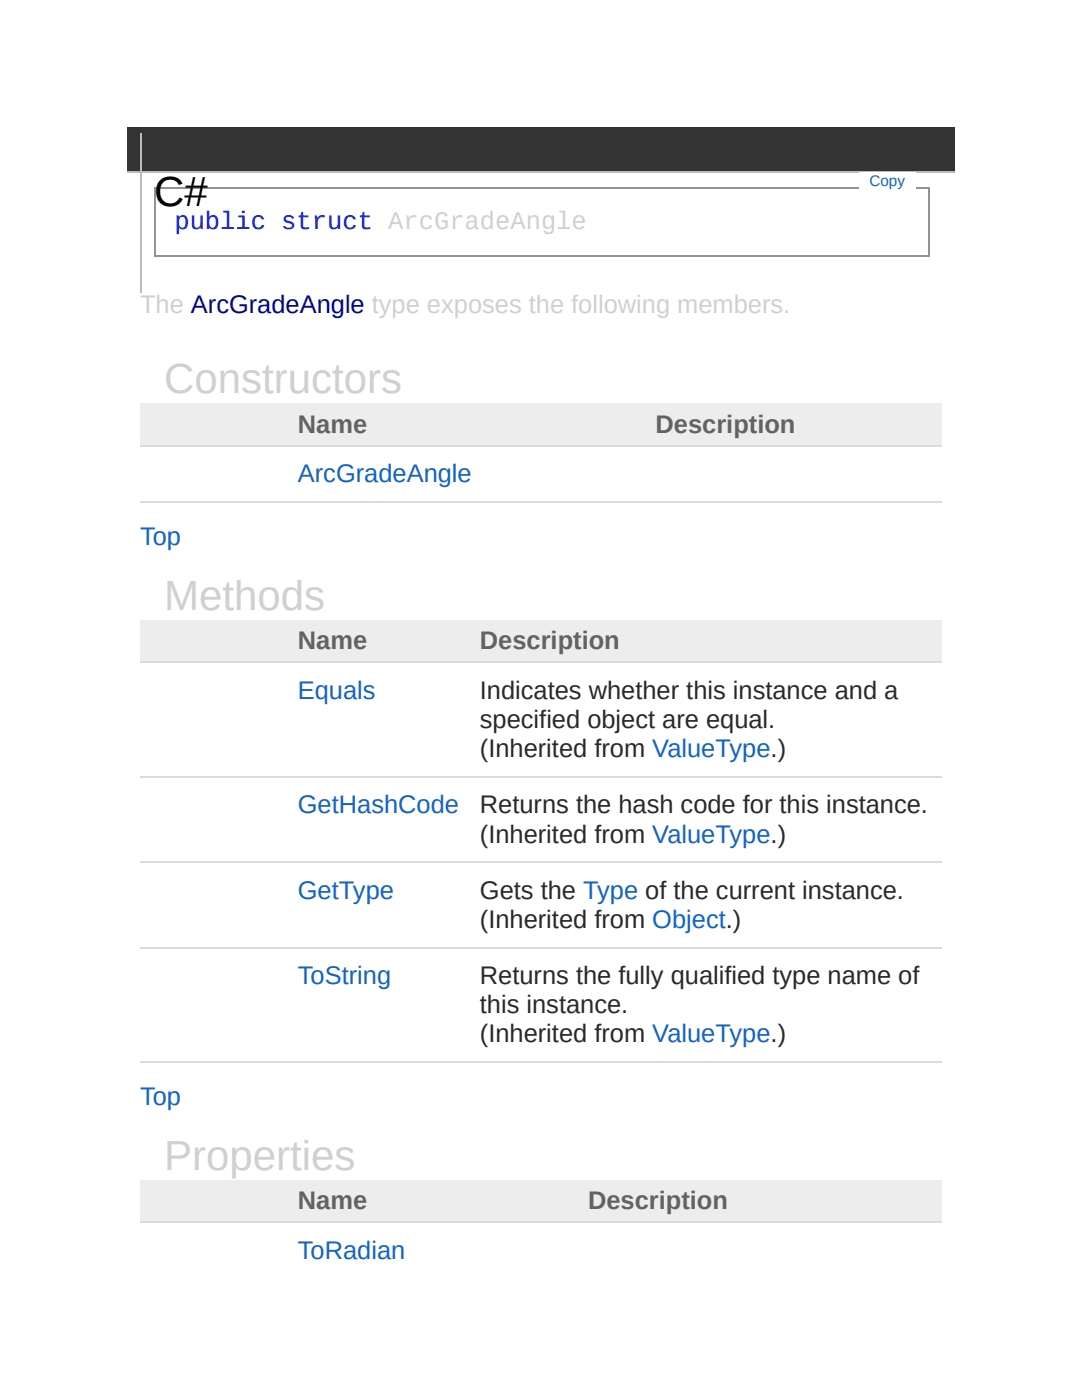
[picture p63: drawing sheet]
<svg xmlns="http://www.w3.org/2000/svg" width="216mm" height="279mm" viewBox="0 0 216 279" stroke-linecap="round" stroke-linejoin="round" font-family="sans-serif">
<defs><g id="words">
<text font-size="8.4" x="30.7" y="41.1">C#</text>
<g font-size="8.4" fill="#d0d0d0">
<text x="32.8" y="78.5">Constructors</text>
<text x="32.8" y="121.7">Methods</text>
<text x="32.8" y="233.4">Properties</text>
</g>
<text font-size="5.1" fill="#00f" x="34.8" y="45.7">public struct ArcGradeAngle</text>
<text font-size="5.1" fill="#d0d0d0" x="27.9" y="62.5">The ArcGradeAngle type exposes the following members.</text>
<g font-size="5.1" fill="#636363">
<text x="59.4" y="86.4">Name</text>
<text x="130.8" y="86.4">Description</text>
<text x="59.4" y="129.5">Name</text>
<text x="95.8" y="129.5">Description</text>
<text x="59.4" y="241.3">Name</text>
<text x="117.3" y="241.3">Description</text>
</g>
<g font-size="5.1" fill="#1364c4">
<text x="59.4" y="96.3">ArcGradeAngle</text>
<text x="27.9" y="108.7">Top</text>
<text x="59.4" y="139.4">Equals</text>
<text x="59.4" y="162.3">GetHashCode</text>
<text x="59.4" y="179.3">GetType</text>
<text x="59.4" y="196.3">ToString</text>
<text x="27.9" y="220.5">Top</text>
<text x="59.4" y="251.2">ToRadian</text>
</g>
<g font-size="5.1" fill="#2a2a2a">
<text x="95.8" y="139.4">Indicates whether this instance and a</text>
<text x="95.8" y="145.3">specified object are equal.</text>
<text x="95.8" y="151.1">(Inherited from ValueType.)</text>
<text x="95.8" y="162.3">Returns the hash code for this instance.</text>
<text x="95.8" y="168.1">(Inherited from ValueType.)</text>
<text x="95.8" y="179.3">Gets the Type of the current instance.</text>
<text x="95.8" y="185.2">(Inherited from Object.)</text>
<text x="95.8" y="196.3">Returns the fully qualified type name of</text>
<text x="95.8" y="202.2">this instance.</text>
<text x="95.8" y="208">(Inherited from ValueType.)</text>
</g>
<text font-size="3" fill="#1364c4" x="173.5" y="37.1">Copy</text>
</g></defs>
<path d="M25.4 25.4h165.1v8.9h-165.1z" fill="#333"/>
<path d="M28.1 26.7v31.7" fill="none" stroke="#bbb" stroke-width=".25"/>
<g fill="#ededed">
<path d="M27.9 80.5h29.5v8.4h-29.5z"/>
<path d="M57.4 80.5h71.4v8.4h-71.4z"/>
<path d="M128.8 80.5h59.2v8.4h-59.2z"/>
</g>
<path d="M27.9 89h160.1M27.9 100.2h160.1" fill="none" stroke="#dbdbdb" stroke-width=".25"/>
<g fill="#ededed">
<path d="M27.9 123.7h29.5v8.4h-29.5z"/>
<path d="M57.4 123.7h36.3v8.4h-36.3z"/>
<path d="M93.7 123.7h94.3v8.4h-94.3z"/>
</g>
<path d="M27.9 132.2h160.1M27.9 155.1h160.1M27.9 172.1h160.1M27.9 189.1h160.1M27.9 212h160.1" fill="none" stroke="#dbdbdb" stroke-width=".25"/>
<g fill="#ededed">
<path d="M27.9 235.5h29.5v8.3h-29.5z"/>
<path d="M57.4 235.5h57.9v8.3h-57.9z"/>
<path d="M115.3 235.5h72.7v8.3h-72.7z"/>
</g>
<path d="M27.9 244h160.1" fill="none" stroke="#dbdbdb" stroke-width=".25"/>
<path d="M25.4 34.4h165.1" fill="none" stroke="#bbb" stroke-width=".25"/>
<path d="M30.7 37.5h154.7M30.9 37.3v14M185.3 37.3v14M30.7 51.2h154.7" fill="none" stroke="#939393" stroke-width=".25"/>
<path d="M171.5 34.3h11.1v3.5h-11.1z" fill="#fff"/>
<use href="#words"/>
</svg>
